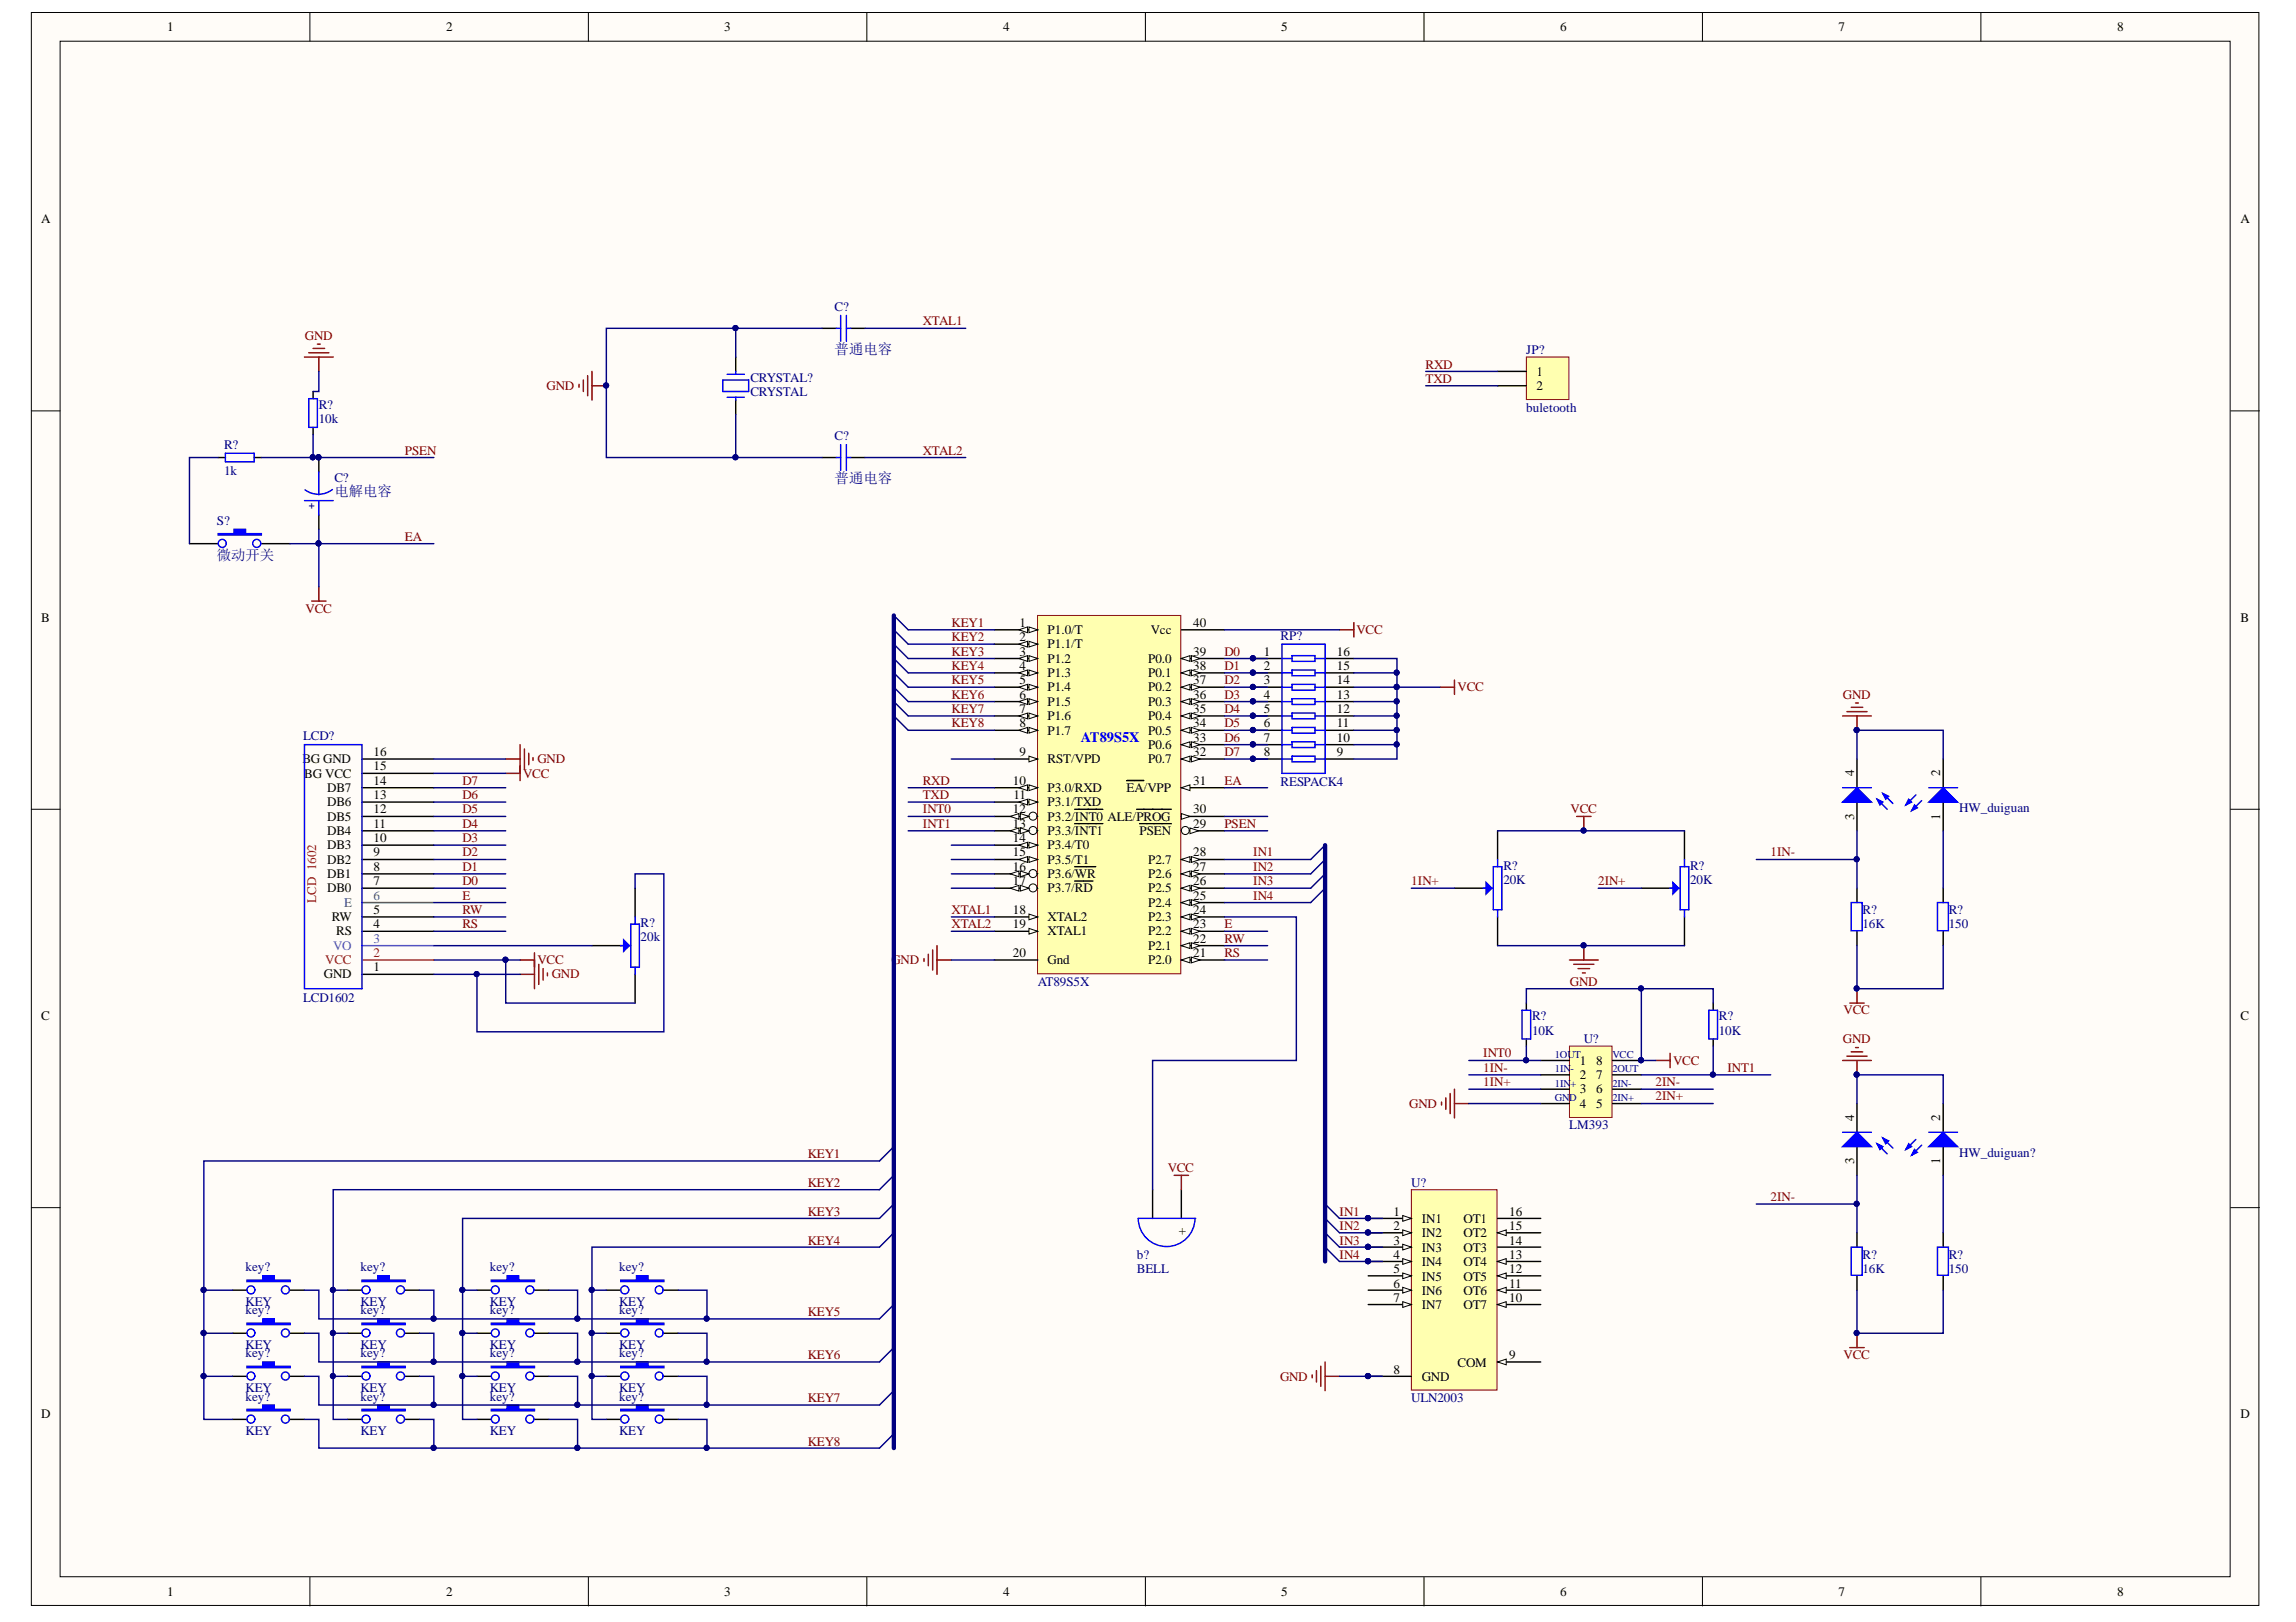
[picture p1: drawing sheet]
<svg xmlns="http://www.w3.org/2000/svg" width="297mm" height="210mm" viewBox="0 0 297 210" stroke-linecap="round" stroke-linejoin="round" font-family="sans-serif">
<defs><g id="words">
<g font-size="1.9" fill="#000080">
<text x="108" y="45.8">普通电容</text>
<text x="43.3" y="64.2">电解电容</text>
<text x="108" y="62.6">普通电容</text>
<text x="28.1" y="72.4">微动开关</text>
</g>
<text font-size="1.9" fill="#00f" x="139.8" y="96">AT89S5X</text>
<g font-size="1.7">
<text x="21.6" y="4">1</text>
<text x="57.7" y="4">2</text>
<text x="93.7" y="4">3</text>
<text x="129.8" y="4">4</text>
<text x="165.8" y="4">5</text>
<text x="201.8" y="4">6</text>
<text x="237.8" y="4">7</text>
<text x="273.9" y="4">8</text>
<text x="5.3" y="28.9">A</text>
<text x="289.9" y="28.9">A</text>
<text x="198.8" y="48.6">1</text>
<text x="198.8" y="50.5">2</text>
<text x="5.3" y="80.4">B</text>
<text x="131.9" y="81.1">1</text>
<text x="131.9" y="83">2</text>
<text x="135.5" y="82.1">P1.0/T</text>
<text x="135.5" y="83.9">P1.1/T</text>
<text x="148.9" y="82.1">Vcc</text>
<text x="154.4" y="81.1">40</text>
<text x="289.9" y="80.4">B</text>
<text x="131.9" y="84.8">3</text>
<text x="131.9" y="86.7">4</text>
<text x="131.9" y="88.6">5</text>
<text x="135.5" y="85.8">P1.2</text>
<text x="135.5" y="87.6">P1.3</text>
<text x="135.5" y="89.5">P1.4</text>
<text x="148.5" y="85.8">P0.0</text>
<text x="148.5" y="87.6">P0.1</text>
<text x="148.5" y="89.5">P0.2</text>
<text x="154.4" y="84.8">39</text>
<text x="154.4" y="86.7">38</text>
<text x="154.4" y="88.6">37</text>
<text x="163.5" y="84.8">1</text>
<text x="163.5" y="86.7">2</text>
<text x="163.5" y="88.6">3</text>
<text x="172.9" y="84.8">16</text>
<text x="172.9" y="86.7">15</text>
<text x="172.9" y="88.6">14</text>
<text x="131.9" y="90.4">6</text>
<text x="131.9" y="92.3">7</text>
<text x="131.9" y="94.1">8</text>
<text x="135.5" y="91.3">P1.5</text>
<text x="135.5" y="93.2">P1.6</text>
<text x="135.5" y="95.1">P1.7</text>
<text x="148.5" y="91.3">P0.3</text>
<text x="148.5" y="93.2">P0.4</text>
<text x="148.5" y="95.1">P0.5</text>
<text x="154.4" y="90.4">36</text>
<text x="154.4" y="92.3">35</text>
<text x="154.4" y="94.1">34</text>
<text x="154.4" y="96">33</text>
<text x="163.5" y="90.4">4</text>
<text x="163.5" y="92.3">5</text>
<text x="163.5" y="94.1">6</text>
<text x="163.5" y="96">7</text>
<text x="172.9" y="90.4">13</text>
<text x="172.9" y="92.3">12</text>
<text x="172.9" y="94.1">11</text>
<text x="172.9" y="96">10</text>
<text x="39.1" y="98.8">BG GND</text>
<text x="39.4" y="100.6">BG VCC</text>
<text x="48.3" y="101.6">14</text>
<text x="48.3" y="99.7">15</text>
<text x="48.3" y="97.8">16</text>
<text x="131" y="101.6">10</text>
<text x="131.9" y="97.8">9</text>
<text x="135.5" y="98.8">RST/VPD</text>
<text x="148.5" y="96.9">P0.6</text>
<text x="148.5" y="98.8">P0.7</text>
<text x="154.4" y="101.6">31</text>
<text x="154.4" y="97.8">32</text>
<text x="163.5" y="97.8">8</text>
<text x="172.9" y="97.8">9</text>
<text x="239.9" y="100.5" transform="rotate(-90 239.9 100.5)">4</text>
<text x="251" y="100.5" transform="rotate(-90 251 100.5)">2</text>
<text x="42.3" y="106.2">DB5</text>
<text x="42.3" y="104.3">DB6</text>
<text x="42.3" y="102.5">DB7</text>
<text x="48.3" y="107.1">11</text>
<text x="48.3" y="105.3">12</text>
<text x="48.3" y="103.4">13</text>
<text x="131" y="105.3">12</text>
<text x="131" y="107.1">13</text>
<text x="131.1" y="103.4">11</text>
<text x="135.5" y="106.2">P3.2/INT0 ALE/PROG</text>
<text x="135.5" y="104.3">P3.1/TXD</text>
<text x="135.5" y="102.5">P3.0/RXD</text>
<text x="145.7" y="102.5">EA/VPP</text>
<text x="154.4" y="107.1">29</text>
<text x="154.4" y="105.3">30</text>
<text x="239.9" y="106.1" transform="rotate(-90 239.9 106.1)">3</text>
<text x="251" y="106.1" transform="rotate(-90 251 106.1)">1</text>
<text x="42.3" y="113.6">DB1</text>
<text x="42.3" y="111.8">DB2</text>
<text x="42.3" y="109.9">DB3</text>
<text x="42.3" y="108.1">DB4</text>
<text x="48.3" y="112.7">8</text>
<text x="48.3" y="110.8">9</text>
<text x="48.3" y="109">10</text>
<text x="131" y="112.7">16</text>
<text x="131" y="109">14</text>
<text x="131" y="110.8">15</text>
<text x="135.5" y="113.6">P3.6/WR</text>
<text x="135.5" y="108.1">P3.3/INT1</text>
<text x="135.5" y="109.9">P3.4/T0</text>
<text x="135.5" y="111.8">P3.5/T1</text>
<text x="147.4" y="108.1">PSEN</text>
<text x="148.5" y="113.6">P2.6</text>
<text x="148.5" y="111.8">P2.7</text>
<text x="154.4" y="112.7">27</text>
<text x="154.4" y="110.8">28</text>
<text x="42.3" y="115.5">DB0</text>
<text x="42.9" y="119.2">RW</text>
<text x="48.3" y="118.3">5</text>
<text x="48.3" y="114.6">7</text>
<text x="131" y="118.3">18</text>
<text x="131" y="114.6">17</text>
<text x="135.5" y="119.2">XTAL2</text>
<text x="135.5" y="115.5">P3.7/RD</text>
<text x="148.5" y="119.2">P2.3</text>
<text x="148.5" y="117.3">P2.4</text>
<text x="148.5" y="115.5">P2.5</text>
<text x="154.4" y="118.3">24</text>
<text x="154.4" y="116.4">25</text>
<text x="154.4" y="114.6">26</text>
<text x="43.5" y="121.1">RS</text>
<text x="48.3" y="125.7">1</text>
<text x="48.3" y="120.1">4</text>
<text x="131" y="120.1">19</text>
<text x="131" y="123.8">20</text>
<text x="135.5" y="121.1">XTAL1</text>
<text x="135.5" y="124.8">Gnd</text>
<text x="148.5" y="124.8">P2.0</text>
<text x="148.5" y="122.9">P2.1</text>
<text x="148.5" y="121.1">P2.2</text>
<text x="154.4" y="123.8">21</text>
<text x="154.4" y="122">22</text>
<text x="154.4" y="120.1">23</text>
<text x="41.9" y="126.6">GND</text>
<text x="5.3" y="132">C</text>
<text x="204.4" y="137.8">1</text>
<text x="206.5" y="137.8">8</text>
<text x="289.9" y="132">C</text>
<text x="204.4" y="139.6">2</text>
<text x="204.4" y="141.5">3</text>
<text x="204.4" y="143.3">4</text>
<text x="206.5" y="143.3">5</text>
<text x="206.5" y="141.5">6</text>
<text x="206.5" y="139.6">7</text>
<text x="239.9" y="145" transform="rotate(-90 239.9 145)">4</text>
<text x="251" y="145" transform="rotate(-90 251 145)">2</text>
<text x="239.9" y="150.7" transform="rotate(-90 239.9 150.7)">3</text>
<text x="251" y="150.7" transform="rotate(-90 251 150.7)">1</text>
<text x="153.4" y="159.9" transform="rotate(-90 153.4 159.9)">+</text>
<text x="180.3" y="157.4">1</text>
<text x="180.3" y="161.1">3</text>
<text x="180.3" y="159.2">2</text>
<text x="183.9" y="158.3">IN1</text>
<text x="183.9" y="162">IN3</text>
<text x="183.9" y="160.1">IN2</text>
<text x="189.3" y="160.1">OT2</text>
<text x="189.3" y="162">OT3</text>
<text x="189.3" y="158.3">OT1</text>
<text x="195.3" y="159.2">15</text>
<text x="195.3" y="161.1">14</text>
<text x="195.3" y="157.4">16</text>
<text x="180.3" y="164.8">5</text>
<text x="180.3" y="166.6">6</text>
<text x="180.3" y="162.9">4</text>
<text x="183.9" y="165.7">IN5</text>
<text x="183.9" y="167.6">IN6</text>
<text x="183.9" y="163.9">IN4</text>
<text x="189.3" y="165.7">OT5</text>
<text x="189.3" y="167.6">OT6</text>
<text x="189.3" y="163.9">OT4</text>
<text x="195.3" y="164.8">12</text>
<text x="195.3" y="166.6">11</text>
<text x="195.3" y="162.9">13</text>
<text x="180.3" y="168.5">7</text>
<text x="183.9" y="169.4">IN7</text>
<text x="189.3" y="169.4">OT7</text>
<text x="195.3" y="168.5">10</text>
<text x="180.3" y="177.8">8</text>
<text x="183.9" y="178.7">GND</text>
<text x="188.6" y="176.9">COM</text>
<text x="195.3" y="175.9">9</text>
<text x="5.3" y="183.5">D</text>
<text x="289.9" y="183.5">D</text>
<text x="21.6" y="206.6">1</text>
<text x="57.7" y="206.6">2</text>
<text x="93.7" y="206.6">3</text>
<text x="129.8" y="206.6">4</text>
<text x="165.8" y="206.6">5</text>
<text x="201.8" y="206.6">6</text>
<text x="237.8" y="206.6">7</text>
<text x="273.9" y="206.6">8</text>
</g>
<g font-size="1.7" fill="#000080">
<text x="108" y="40.3">C?</text>
<text x="197.4" y="45.8">JP?</text>
<text x="41.2" y="52.9">R?</text>
<text x="97.1" y="49.4">CRYSTAL?</text>
<text x="97.1" y="51.2">CRYSTAL</text>
<text x="197.4" y="53.3">buletooth</text>
<text x="29" y="58.1">R?</text>
<text x="41.2" y="54.8">10k</text>
<text x="108" y="57">C?</text>
<text x="29" y="61.5">1k</text>
<text x="43.3" y="62.4">C?</text>
<text x="28.1" y="68">S?</text>
<text x="165.7" y="82.8">RP?</text>
<text x="39.2" y="95.8">LCD?</text>
<text x="165.7" y="101.7">RESPACK4</text>
<text x="253.5" y="105.1">HW_duiguan</text>
<text x="194.5" y="112.5">R?</text>
<text x="218.7" y="112.5">R?</text>
<text x="82.9" y="120">R?</text>
<text x="194.5" y="114.4">20K</text>
<text x="218.7" y="114.4">20K</text>
<text x="241" y="118.3">R?</text>
<text x="252.1" y="118.3">R?</text>
<text x="82.9" y="121.8">20k</text>
<text x="241" y="120.1">16K</text>
<text x="252.1" y="120.1">150</text>
<text x="39.2" y="129.7">LCD1602</text>
<text x="134.3" y="127.6">AT89S5X</text>
<text x="198.2" y="132">R?</text>
<text x="198.2" y="133.9">10K</text>
<text x="204.9" y="135">U?</text>
<text x="222.4" y="132">R?</text>
<text x="222.4" y="133.9">10K</text>
<text x="203" y="146.1">LM393</text>
<text x="253.5" y="149.7">HW_duiguan?</text>
<text x="182.6" y="153.6">U?</text>
<text x="31.8" y="164.5">key?</text>
<text x="46.6" y="164.5">key?</text>
<text x="63.4" y="164.5">key?</text>
<text x="80.1" y="164.5">key?</text>
<text x="147.1" y="162.9">b?</text>
<text x="147.1" y="164.8">BELL</text>
<text x="241" y="164.8">16K</text>
<text x="241" y="162.9">R?</text>
<text x="252.1" y="164.8">150</text>
<text x="252.1" y="162.9">R?</text>
<text x="31.8" y="169">KEY</text>
<text x="31.8" y="170.1">key?</text>
<text x="46.6" y="169">KEY</text>
<text x="46.6" y="170.1">key?</text>
<text x="63.4" y="169">KEY</text>
<text x="63.4" y="170.1">key?</text>
<text x="80.1" y="169">KEY</text>
<text x="80.1" y="170.1">key?</text>
<text x="31.8" y="174.6">KEY</text>
<text x="31.8" y="175.7">key?</text>
<text x="46.6" y="174.6">KEY</text>
<text x="46.6" y="175.7">key?</text>
<text x="63.4" y="174.6">KEY</text>
<text x="63.4" y="175.7">key?</text>
<text x="80.1" y="174.6">KEY</text>
<text x="80.1" y="175.7">key?</text>
<text x="31.8" y="180.1">KEY</text>
<text x="31.8" y="181.2">key?</text>
<text x="31.8" y="185.7">KEY</text>
<text x="46.6" y="180.1">KEY</text>
<text x="46.6" y="181.2">key?</text>
<text x="46.6" y="185.7">KEY</text>
<text x="63.4" y="180.1">KEY</text>
<text x="63.4" y="181.2">key?</text>
<text x="63.4" y="185.7">KEY</text>
<text x="80.1" y="180.1">KEY</text>
<text x="80.1" y="181.2">key?</text>
<text x="80.1" y="185.7">KEY</text>
<text x="182.6" y="181.5">ULN2003</text>
</g>
<g font-size="1.7" fill="#800000">
<text x="39.5" y="44">GND</text>
<text x="119.4" y="42.1">XTAL1</text>
<text x="184.4" y="47.7">RXD</text>
<text x="70.7" y="50.5">GND</text>
<text x="184.4" y="49.6">TXD</text>
<text x="52.4" y="58.8">PSEN</text>
<text x="119.4" y="58.8">XTAL2</text>
<text x="52.4" y="70">EA</text>
<text x="39.5" y="79.3">VCC</text>
<text x="123.1" y="81.1">KEY1</text>
<text x="123.1" y="83">KEY2</text>
<text x="175.5" y="82.1">VCC</text>
<text x="123.1" y="84.8">KEY3</text>
<text x="123.1" y="86.7">KEY4</text>
<text x="123.1" y="88.6">KEY5</text>
<text x="158.4" y="84.8">D0</text>
<text x="158.4" y="86.7">D1</text>
<text x="158.4" y="88.6">D2</text>
<text x="188.6" y="89.5">VCC</text>
<text x="123.1" y="90.4">KEY6</text>
<text x="123.1" y="92.3">KEY7</text>
<text x="123.1" y="94.1">KEY8</text>
<text x="158.4" y="90.4">D3</text>
<text x="158.4" y="92.3">D4</text>
<text x="158.4" y="94.1">D5</text>
<text x="158.4" y="96">D6</text>
<text x="238.4" y="90.4">GND</text>
<text x="59.8" y="101.6">D7</text>
<text x="67.7" y="100.6">VCC</text>
<text x="69.5" y="98.8">GND</text>
<text x="119.4" y="101.6">RXD</text>
<text x="158.4" y="101.6">EA</text>
<text x="158.4" y="97.8">D7</text>
<text x="59.8" y="103.4">D6</text>
<text x="59.8" y="105.3">D5</text>
<text x="59.8" y="107.1">D4</text>
<text x="119.4" y="103.4">TXD</text>
<text x="119.4" y="105.3">INT0</text>
<text x="119.4" y="107.1">INT1</text>
<text x="158.4" y="107.1">PSEN</text>
<text x="203.2" y="105.3">VCC</text>
<text x="59.8" y="109">D3</text>
<text x="59.8" y="110.8">D2</text>
<text x="59.8" y="112.7">D1</text>
<text x="162.1" y="110.8">IN1</text>
<text x="162.1" y="112.7">IN2</text>
<text x="229" y="110.8">1IN-</text>
<text x="59.8" y="116.4">E</text>
<text x="59.8" y="118.3">RW</text>
<text x="59.8" y="114.6">D0</text>
<text x="123.1" y="118.3">XTAL1</text>
<text x="162.1" y="114.6">IN3</text>
<text x="162.1" y="116.4">IN4</text>
<text x="182.6" y="114.6">1IN+</text>
<text x="206.7" y="114.6">2IN+</text>
<text x="59.8" y="120.1">RS</text>
<text x="69.5" y="124.8">VCC</text>
<text x="115.3" y="124.8">GND</text>
<text x="123.1" y="120.1">XTAL2</text>
<text x="158.4" y="123.8">RS</text>
<text x="158.4" y="122">RW</text>
<text x="158.4" y="120.1">E</text>
<text x="71.4" y="126.6">GND</text>
<text x="203.1" y="127.6">GND</text>
<text x="238.5" y="131.3">VCC</text>
<text x="191.9" y="136.8">INT0</text>
<text x="216.5" y="137.8">VCC</text>
<text x="238.4" y="135">GND</text>
<text x="182.3" y="143.3">GND</text>
<text x="191.9" y="138.7">1IN-</text>
<text x="191.9" y="140.6">1IN+</text>
<text x="214.2" y="140.6">2IN-</text>
<text x="214.2" y="142.4">2IN+</text>
<text x="223.5" y="138.7">INT1</text>
<text x="104.5" y="149.8">KEY1</text>
<text x="104.5" y="153.6">KEY2</text>
<text x="151.1" y="151.7">VCC</text>
<text x="229" y="155.4">2IN-</text>
<text x="104.5" y="157.4">KEY3</text>
<text x="104.5" y="161.1">KEY4</text>
<text x="173.3" y="157.4">IN1</text>
<text x="173.3" y="159.2">IN2</text>
<text x="173.3" y="161.1">IN3</text>
<text x="173.3" y="162.9">IN4</text>
<text x="104.5" y="170.4">KEY5</text>
<text x="104.5" y="175.9">KEY6</text>
<text x="165.6" y="178.7">GND</text>
<text x="238.5" y="175.9">VCC</text>
<text x="104.5" y="181.5">KEY7</text>
<text x="104.5" y="187.1">KEY8</text>
</g>
<g font-size="1.7" fill="#f00">
<text x="40.9" y="116.8" transform="rotate(-90 40.9 116.8)">LCD 1602</text>
<text x="42.1" y="124.8">VCC</text>
<text x="48.3" y="123.8">2</text>
</g>
<g font-size="1.7" fill="#00a36e">
<text x="44.5" y="117.3">E</text>
<text x="48.3" y="116.4">6</text>
</g>
<g font-size="1.7" fill="#009cca">
<text x="43.1" y="122.9">VO</text>
<text x="48.3" y="122">3</text>
</g>
<g font-size="1.4" fill="#000080">
<text x="40.7" y="65.1" transform="rotate(-180 40.7 65.1)">+</text>
<text x="201.2" y="136.9">1OUT</text>
<text x="208.6" y="136.9">VCC</text>
<text x="201.2" y="138.8">1IN</text>
<text x="201.2" y="140.6">1IN</text>
<text x="201.2" y="142.5">GND</text>
<text x="203.2" y="138.8">-</text>
<text x="203.2" y="140.6">+</text>
<text x="208.6" y="138.8">2OUT</text>
<text x="208.6" y="140.6">2IN-</text>
<text x="208.6" y="142.5">2IN+</text>
</g>
</g></defs>
<g fill="#fffcf8" stroke="#000" stroke-width=".13">
<path d="M4.1 1.6h288.1v206.2h-288.1z"/>
<path d="M7.8 5.3h280.7v198.7h-280.7z"/>
</g>
<g fill="none" stroke="#000" stroke-width=".13">
<path d="M40.1 1.6v3.7M76.1 1.6v3.7M112.1 1.6v3.7M148.2 1.6v3.7M184.2 1.6v3.7M220.2 1.6v3.7M256.3 1.6v3.7M4.1 53.2h3.7M288.6 53.2h3.7M4.1 104.7h3.7M288.6 104.7h3.7M4.1 156.3h3.7"/>
<path d="M288.6 156.3h3.7M40.1 204.1v3.7M76.1 204.1v3.7M112.1 204.1v3.7M148.2 204.1v3.7M184.2 204.1v3.7M220.2 204.1v3.7M256.3 204.1v3.7"/>
</g>
<path d="M134.2 79.6h18.6v46.4h-18.6z" fill="#ffffb0" stroke="#800000" stroke-width=".13"/>
<path d="M152.8 101.9h5.6" fill="none" stroke="#000" stroke-width=".19"/>
<path d="M152.8 101.9l1.1-.3v.7z" fill="#fffcf8"/>
<path d="M152.8 101.9l1.1-.3v.7z" fill="none" stroke="#000" stroke-width=".13"/>
<path d="M145.7 101h2.3M128.7 120.5h5.5" fill="none" stroke="#000" stroke-width=".19"/>
<path d="M133.1 120.1l1.1 .4-1.1 .4z" fill="#fffcf8"/>
<path d="M133.1 120.1l1.1 .4-1.1 .4z" fill="none" stroke="#000" stroke-width=".13"/>
<path d="M128.7 118.7h5.5" fill="none" stroke="#000" stroke-width=".19"/>
<path d="M133.1 118.3l1.1 .4-1.1 .3z" fill="#fffcf8"/>
<path d="M133.1 118.3l1.1 .4-1.1 .3z" fill="none" stroke="#000" stroke-width=".13"/>
<path d="M128.7 98.2h5.5" fill="none" stroke="#000" stroke-width=".19"/>
<path d="M133.1 97.9l1.1 .3-1.1 .4z" fill="#fffcf8"/>
<path d="M133.1 97.9l1.1 .3-1.1 .4z" fill="none" stroke="#000" stroke-width=".13"/>
<path d="M128.7 114.9h5.5" fill="none" stroke="#000" stroke-width=".19"/>
<circle cx="133.6" cy="114.9" r=".52" fill="#fffcf8" stroke="#000" stroke-width=".13"/>
<path d="M132 114.6l1.1 .3-1.1 .4z" fill="#fffcf8"/>
<path d="M132 114.6l1.1 .3-1.1 .4z" fill="none" stroke="#000" stroke-width=".13"/>
<path d="M130.7 114.9l1.1-.3v.7z" fill="#fffcf8"/>
<path d="M130.7 114.9l1.1-.3v.7z" fill="none" stroke="#000" stroke-width=".13"/>
<path d="M128.7 113.1h5.5M139 114h2.4" fill="none" stroke="#000" stroke-width=".19"/>
<circle cx="133.6" cy="113" r=".52" fill="#fffcf8" stroke="#000" stroke-width=".13"/>
<path d="M132 112.7l1.1 .4-1.1 .4z" fill="#fffcf8"/>
<path d="M132 112.7l1.1 .4-1.1 .4z" fill="none" stroke="#000" stroke-width=".13"/>
<path d="M130.7 113.1l1.1-.4v.8z" fill="#fffcf8"/>
<path d="M130.7 113.1l1.1-.4v.8z" fill="none" stroke="#000" stroke-width=".13"/>
<path d="M128.7 105.7h5.5M139 112.2h2.7" fill="none" stroke="#000" stroke-width=".19"/>
<circle cx="133.6" cy="105.6" r=".52" fill="#fffcf8" stroke="#000" stroke-width=".13"/>
<path d="M132 105.3l1.1 .4-1.1 .3z" fill="#fffcf8"/>
<path d="M132 105.3l1.1 .4-1.1 .3z" fill="none" stroke="#000" stroke-width=".13"/>
<path d="M130.7 105.7l1.1-.4v.7z" fill="#fffcf8"/>
<path d="M130.7 105.7l1.1-.4v.7z" fill="none" stroke="#000" stroke-width=".13"/>
<path d="M128.7 107.5h5.5M139 104.7h3.7" fill="none" stroke="#000" stroke-width=".19"/>
<circle cx="133.6" cy="107.5" r=".52" fill="#fffcf8" stroke="#000" stroke-width=".13"/>
<path d="M132 107.1l1.1 .4-1.1 .4z" fill="#fffcf8"/>
<path d="M132 107.1l1.1 .4-1.1 .4z" fill="none" stroke="#000" stroke-width=".13"/>
<path d="M130.7 107.5l1.1-.4v.8z" fill="#fffcf8"/>
<path d="M130.7 107.5l1.1-.4v.8z" fill="none" stroke="#000" stroke-width=".13"/>
<path d="M128.7 109.4h5.5M139 106.6h3.7" fill="none" stroke="#000" stroke-width=".19"/>
<path d="M133.1 109l1.1 .4-1.1 .3z" fill="#fffcf8"/>
<path d="M133.1 109l1.1 .4-1.1 .3z" fill="none" stroke="#000" stroke-width=".13"/>
<path d="M131.8 109.4l1.1-.4v.7z" fill="#fffcf8"/>
<path d="M131.8 109.4l1.1-.4v.7z" fill="none" stroke="#000" stroke-width=".13"/>
<path d="M128.7 111.2h5.5" fill="none" stroke="#000" stroke-width=".19"/>
<path d="M133.1 110.9l1.1 .3-1.1 .4z" fill="#fffcf8"/>
<path d="M133.1 110.9l1.1 .3-1.1 .4z" fill="none" stroke="#000" stroke-width=".13"/>
<path d="M131.8 111.2l1.1-.3v.7z" fill="#fffcf8"/>
<path d="M131.8 111.2l1.1-.3v.7z" fill="none" stroke="#000" stroke-width=".13"/>
<path d="M128.7 81.5h5.5" fill="none" stroke="#000" stroke-width=".19"/>
<path d="M133.1 81.1l1.1 .4-1.1 .4z" fill="#fffcf8"/>
<path d="M133.1 81.1l1.1 .4-1.1 .4z" fill="none" stroke="#000" stroke-width=".13"/>
<path d="M131.8 81.5l1.1-.4v.8z" fill="#fffcf8"/>
<path d="M131.8 81.5l1.1-.4v.8z" fill="none" stroke="#000" stroke-width=".13"/>
<path d="M128.7 83.4h5.5" fill="none" stroke="#000" stroke-width=".19"/>
<path d="M133.1 83l1.1 .4-1.1 .3z" fill="#fffcf8"/>
<path d="M133.1 83l1.1 .4-1.1 .3z" fill="none" stroke="#000" stroke-width=".13"/>
<path d="M131.8 83.4l1.1-.4v.7z" fill="#fffcf8"/>
<path d="M131.8 83.4l1.1-.4v.7z" fill="none" stroke="#000" stroke-width=".13"/>
<path d="M128.7 85.2h5.5" fill="none" stroke="#000" stroke-width=".19"/>
<path d="M133.1 84.8l1.1 .4-1.1 .4z" fill="#fffcf8"/>
<path d="M133.1 84.8l1.1 .4-1.1 .4z" fill="none" stroke="#000" stroke-width=".13"/>
<path d="M131.8 85.2l1.1-.4v.8z" fill="#fffcf8"/>
<path d="M131.8 85.2l1.1-.4v.8z" fill="none" stroke="#000" stroke-width=".13"/>
<path d="M128.7 87.1h5.5" fill="none" stroke="#000" stroke-width=".19"/>
<path d="M133.1 86.7l1.1 .4-1.1 .3z" fill="#fffcf8"/>
<path d="M133.1 86.7l1.1 .4-1.1 .3z" fill="none" stroke="#000" stroke-width=".13"/>
<path d="M131.8 87.1l1.1-.4v.7z" fill="#fffcf8"/>
<path d="M131.8 87.1l1.1-.4v.7z" fill="none" stroke="#000" stroke-width=".13"/>
<path d="M128.7 88.9h5.5" fill="none" stroke="#000" stroke-width=".19"/>
<path d="M133.1 88.6l1.1 .3-1.1 .4z" fill="#fffcf8"/>
<path d="M133.1 88.6l1.1 .3-1.1 .4z" fill="none" stroke="#000" stroke-width=".13"/>
<path d="M131.8 88.9l1.1-.3v.7z" fill="#fffcf8"/>
<path d="M131.8 88.9l1.1-.3v.7z" fill="none" stroke="#000" stroke-width=".13"/>
<path d="M128.7 90.8h5.5" fill="none" stroke="#000" stroke-width=".19"/>
<path d="M133.1 90.4l1.1 .4-1.1 .4z" fill="#fffcf8"/>
<path d="M133.1 90.4l1.1 .4-1.1 .4z" fill="none" stroke="#000" stroke-width=".13"/>
<path d="M131.8 90.8l1.1-.4v.8z" fill="#fffcf8"/>
<path d="M131.8 90.8l1.1-.4v.8z" fill="none" stroke="#000" stroke-width=".13"/>
<path d="M128.7 92.7h5.5" fill="none" stroke="#000" stroke-width=".19"/>
<path d="M133.1 92.3l1.1 .4-1.1 .3z" fill="#fffcf8"/>
<path d="M133.1 92.3l1.1 .4-1.1 .3z" fill="none" stroke="#000" stroke-width=".13"/>
<path d="M131.8 92.7l1.1-.4v.7z" fill="#fffcf8"/>
<path d="M131.8 92.7l1.1-.4v.7z" fill="none" stroke="#000" stroke-width=".13"/>
<path d="M128.7 94.5h5.5" fill="none" stroke="#000" stroke-width=".19"/>
<path d="M133.1 94.1l1.1 .4-1.1 .4z" fill="#fffcf8"/>
<path d="M133.1 94.1l1.1 .4-1.1 .4z" fill="none" stroke="#000" stroke-width=".13"/>
<path d="M131.8 94.5l1.1-.4v.8z" fill="#fffcf8"/>
<path d="M131.8 94.5l1.1-.4v.8z" fill="none" stroke="#000" stroke-width=".13"/>
<path d="M152.8 85.2h5.6" fill="none" stroke="#000" stroke-width=".19"/>
<path d="M152.8 85.2l1.1-.4v.8z" fill="#fffcf8"/>
<path d="M152.8 85.2l1.1-.4v.8z" fill="none" stroke="#000" stroke-width=".13"/>
<path d="M154.1 84.8l1.2 .4-1.2 .4z" fill="#fffcf8"/>
<path d="M154.1 84.8l1.2 .4-1.2 .4z" fill="none" stroke="#000" stroke-width=".13"/>
<path d="M152.8 87.1h5.6" fill="none" stroke="#000" stroke-width=".19"/>
<path d="M152.8 87.1l1.1-.4v.7z" fill="#fffcf8"/>
<path d="M152.8 87.1l1.1-.4v.7z" fill="none" stroke="#000" stroke-width=".13"/>
<path d="M154.1 86.7l1.2 .4-1.2 .3z" fill="#fffcf8"/>
<path d="M154.1 86.7l1.2 .4-1.2 .3z" fill="none" stroke="#000" stroke-width=".13"/>
<path d="M152.8 88.9h5.6" fill="none" stroke="#000" stroke-width=".19"/>
<path d="M152.8 88.9l1.1-.3v.7z" fill="#fffcf8"/>
<path d="M152.8 88.9l1.1-.3v.7z" fill="none" stroke="#000" stroke-width=".13"/>
<path d="M154.1 88.6l1.2 .3-1.2 .4z" fill="#fffcf8"/>
<path d="M154.1 88.6l1.2 .3-1.2 .4z" fill="none" stroke="#000" stroke-width=".13"/>
<path d="M152.8 90.8h5.6" fill="none" stroke="#000" stroke-width=".19"/>
<path d="M152.8 90.8l1.1-.4v.8z" fill="#fffcf8"/>
<path d="M152.8 90.8l1.1-.4v.8z" fill="none" stroke="#000" stroke-width=".13"/>
<path d="M154.1 90.4l1.2 .4-1.2 .4z" fill="#fffcf8"/>
<path d="M154.1 90.4l1.2 .4-1.2 .4z" fill="none" stroke="#000" stroke-width=".13"/>
<path d="M152.8 92.7h5.6" fill="none" stroke="#000" stroke-width=".19"/>
<path d="M152.8 92.7l1.1-.4v.7z" fill="#fffcf8"/>
<path d="M152.8 92.7l1.1-.4v.7z" fill="none" stroke="#000" stroke-width=".13"/>
<path d="M154.1 92.3l1.2 .4-1.2 .3z" fill="#fffcf8"/>
<path d="M154.1 92.3l1.2 .4-1.2 .3z" fill="none" stroke="#000" stroke-width=".13"/>
<path d="M152.8 94.5h5.6" fill="none" stroke="#000" stroke-width=".19"/>
<path d="M152.8 94.5l1.1-.4v.8z" fill="#fffcf8"/>
<path d="M152.8 94.5l1.1-.4v.8z" fill="none" stroke="#000" stroke-width=".13"/>
<path d="M154.1 94.1l1.2 .4-1.2 .4z" fill="#fffcf8"/>
<path d="M154.1 94.1l1.2 .4-1.2 .4z" fill="none" stroke="#000" stroke-width=".13"/>
<path d="M152.8 96.4h5.6" fill="none" stroke="#000" stroke-width=".19"/>
<path d="M152.8 96.4l1.1-.4v.7z" fill="#fffcf8"/>
<path d="M152.8 96.4l1.1-.4v.7z" fill="none" stroke="#000" stroke-width=".13"/>
<path d="M154.1 96l1.2 .4-1.2 .3z" fill="#fffcf8"/>
<path d="M154.1 96l1.2 .4-1.2 .3z" fill="none" stroke="#000" stroke-width=".13"/>
<path d="M152.8 98.2h5.6" fill="none" stroke="#000" stroke-width=".19"/>
<path d="M152.8 98.2l1.1-.3v.7z" fill="#fffcf8"/>
<path d="M152.8 98.2l1.1-.3v.7z" fill="none" stroke="#000" stroke-width=".13"/>
<path d="M154.1 97.9l1.2 .3-1.2 .4z" fill="#fffcf8"/>
<path d="M154.1 97.9l1.2 .3-1.2 .4z" fill="none" stroke="#000" stroke-width=".13"/>
<path d="M152.8 124.2h5.6" fill="none" stroke="#000" stroke-width=".19"/>
<path d="M152.8 124.2l1.1-.3v.7z" fill="#fffcf8"/>
<path d="M152.8 124.2l1.1-.3v.7z" fill="none" stroke="#000" stroke-width=".13"/>
<path d="M154.1 123.9l1.2 .3-1.2 .4z" fill="#fffcf8"/>
<path d="M154.1 123.9l1.2 .3-1.2 .4z" fill="none" stroke="#000" stroke-width=".13"/>
<path d="M152.8 122.4h5.6" fill="none" stroke="#000" stroke-width=".19"/>
<path d="M152.8 122.4l1.1-.4v.7z" fill="#fffcf8"/>
<path d="M152.8 122.4l1.1-.4v.7z" fill="none" stroke="#000" stroke-width=".13"/>
<path d="M154.1 122l1.2 .4-1.2 .3z" fill="#fffcf8"/>
<path d="M154.1 122l1.2 .4-1.2 .3z" fill="none" stroke="#000" stroke-width=".13"/>
<path d="M152.8 120.5h5.6" fill="none" stroke="#000" stroke-width=".19"/>
<path d="M152.8 120.5l1.1-.4v.8z" fill="#fffcf8"/>
<path d="M152.8 120.5l1.1-.4v.8z" fill="none" stroke="#000" stroke-width=".13"/>
<path d="M154.1 120.1l1.2 .4-1.2 .4z" fill="#fffcf8"/>
<path d="M154.1 120.1l1.2 .4-1.2 .4z" fill="none" stroke="#000" stroke-width=".13"/>
<path d="M152.8 118.7h5.6" fill="none" stroke="#000" stroke-width=".19"/>
<path d="M152.8 118.7l1.1-.4v.7z" fill="#fffcf8"/>
<path d="M152.8 118.7l1.1-.4v.7z" fill="none" stroke="#000" stroke-width=".13"/>
<path d="M154.1 118.3l1.2 .4-1.2 .3z" fill="#fffcf8"/>
<path d="M154.1 118.3l1.2 .4-1.2 .3z" fill="none" stroke="#000" stroke-width=".13"/>
<path d="M152.8 116.8h5.6" fill="none" stroke="#000" stroke-width=".19"/>
<path d="M152.8 116.8l1.1-.4v.8z" fill="#fffcf8"/>
<path d="M152.8 116.8l1.1-.4v.8z" fill="none" stroke="#000" stroke-width=".13"/>
<path d="M154.1 116.4l1.2 .4-1.2 .4z" fill="#fffcf8"/>
<path d="M154.1 116.4l1.2 .4-1.2 .4z" fill="none" stroke="#000" stroke-width=".13"/>
<path d="M152.8 114.9h5.6" fill="none" stroke="#000" stroke-width=".19"/>
<path d="M152.8 114.9l1.1-.3v.7z" fill="#fffcf8"/>
<path d="M152.8 114.9l1.1-.3v.7z" fill="none" stroke="#000" stroke-width=".13"/>
<path d="M154.1 114.6l1.2 .3-1.2 .4z" fill="#fffcf8"/>
<path d="M154.1 114.6l1.2 .3-1.2 .4z" fill="none" stroke="#000" stroke-width=".13"/>
<path d="M152.8 113.1h5.6" fill="none" stroke="#000" stroke-width=".19"/>
<path d="M152.8 113.1l1.1-.4v.8z" fill="#fffcf8"/>
<path d="M152.8 113.1l1.1-.4v.8z" fill="none" stroke="#000" stroke-width=".13"/>
<path d="M154.1 112.7l1.2 .4-1.2 .4z" fill="#fffcf8"/>
<path d="M154.1 112.7l1.2 .4-1.2 .4z" fill="none" stroke="#000" stroke-width=".13"/>
<path d="M152.8 111.2h5.6" fill="none" stroke="#000" stroke-width=".19"/>
<path d="M152.8 111.2l1.1-.3v.7z" fill="#fffcf8"/>
<path d="M152.8 111.2l1.1-.3v.7z" fill="none" stroke="#000" stroke-width=".13"/>
<path d="M154.1 110.9l1.2 .3-1.2 .4z" fill="#fffcf8"/>
<path d="M154.1 110.9l1.2 .3-1.2 .4z" fill="none" stroke="#000" stroke-width=".13"/>
<path d="M152.8 107.5h5.6" fill="none" stroke="#000" stroke-width=".19"/>
<circle cx="153.3" cy="107.5" r=".52" fill="#fffcf8" stroke="#000" stroke-width=".13"/>
<path d="M153.9 107.1l1.2 .4-1.2 .4z" fill="#fffcf8"/>
<path d="M153.9 107.1l1.2 .4-1.2 .4z" fill="none" stroke="#000" stroke-width=".13"/>
<path d="M147.4 106.6h4.1M152.8 105.7h5.6" fill="none" stroke="#000" stroke-width=".19"/>
<path d="M152.8 105.3l1.1 .4-1.1 .3z" fill="#fffcf8"/>
<path d="M152.8 105.3l1.1 .4-1.1 .3z" fill="none" stroke="#000" stroke-width=".13"/>
<path d="M128.7 103.8h5.5M147 104.7h4.5" fill="none" stroke="#000" stroke-width=".19"/>
<path d="M133.1 103.4l1.1 .4-1.1 .4z" fill="#fffcf8"/>
<path d="M133.1 103.4l1.1 .4-1.1 .4z" fill="none" stroke="#000" stroke-width=".13"/>
<path d="M131.8 103.8l1.1-.4v.8z" fill="#fffcf8"/>
<path d="M131.8 103.8l1.1-.4v.8z" fill="none" stroke="#000" stroke-width=".13"/>
<path d="M128.7 101.9h5.5" fill="none" stroke="#000" stroke-width=".19"/>
<path d="M133.1 101.6l1.1 .3-1.1 .4z" fill="#fffcf8"/>
<path d="M133.1 101.6l1.1 .3-1.1 .4z" fill="none" stroke="#000" stroke-width=".13"/>
<path d="M131.8 101.9l1.1-.3v.7z" fill="#fffcf8"/>
<path d="M131.8 101.9l1.1-.3v.7z" fill="none" stroke="#000" stroke-width=".13"/>
<path d="M152.8 81.5h5.6M128.7 124.2h5.5M30.1 167h1.9M37.5 167h1.9" fill="none" stroke="#000" stroke-width=".19"/>
<path d="M32 165.7h2v-.6h1.5v.6h2v.1h-5.5z" fill-rule="evenodd" fill="#00f"/>
<g fill="none" stroke="#00f" stroke-width=".19">
<path d="M32 165.7h2v-.6h1.5v.6h2v.1h-5.5z"/>
<circle cx="32.5" cy="166.9" r=".52"/>
<circle cx="36.9" cy="166.9" r=".52"/>
</g>
<path d="M45 167h1.8M52.4 167h1.9" fill="none" stroke="#000" stroke-width=".19"/>
<path d="M46.8 165.7h2.1v-.6h1.5v.6h2v.1h-5.6z" fill-rule="evenodd" fill="#00f"/>
<g fill="none" stroke="#00f" stroke-width=".19">
<path d="M46.8 165.7h2.1v-.6h1.5v.6h2v.1h-5.6z"/>
<circle cx="47.4" cy="166.9" r=".52"/>
<circle cx="51.8" cy="166.9" r=".52"/>
</g>
<path d="M61.7 167h1.9M69.1 167h1.9" fill="none" stroke="#000" stroke-width=".19"/>
<path d="M63.6 165.7h2v-.6h1.5v.6h2v.1h-5.5z" fill-rule="evenodd" fill="#00f"/>
<g fill="none" stroke="#00f" stroke-width=".19">
<path d="M63.6 165.7h2v-.6h1.5v.6h2v.1h-5.5z"/>
<circle cx="64.1" cy="166.9" r=".52"/>
<circle cx="68.6" cy="166.9" r=".52"/>
</g>
<path d="M78.4 167h1.9M85.9 167h1.8" fill="none" stroke="#000" stroke-width=".19"/>
<path d="M80.3 165.7h2v-.6h1.5v.6h2.1v.1h-5.6z" fill-rule="evenodd" fill="#00f"/>
<g fill="none" stroke="#00f" stroke-width=".19">
<path d="M93.5 49.2h3.4v1.5h-3.4zM94.1 48.4h2.2M94.1 51.4h2.2M95.2 48.1v.3M95.2 51.4v.4M108.2 42.5h.6M108.2 59.2h.6M108.8 40.8v3.4M108.8 57.5v3.4M109.5 42.5h.6M109.5 40.8v3.4M109.5 57.5v3.4"/>
<path d="M109.5 59.2h.6M39.4 64.8h3.7M41.2 61.1v2.9M41.2 64.8v1.8M43 63.3a2.92 2.92 0 0 1-3.5 .1M80.3 165.7h2v-.6h1.5v.6h2.1v.1h-5.6z"/>
<circle cx="80.8" cy="166.9" r=".52"/>
<circle cx="85.3" cy="166.9" r=".52"/>
</g>
<path d="M41.2 59.2v1.9M95.2 46.2v1.9M95.2 51.8v1.8M106.3 42.5h1.9M106.3 59.2h1.9M110.1 42.5h1.8M110.1 59.2h1.8M24.5 70.4h3.7M33.8 70.4h3.7M41.2 66.6v1.9" fill="none" stroke="#000" stroke-width=".19"/>
<path d="M74.9 49.7v.4M75.5 49.2v1.5M76 48.6v2.6M76.6 48.1v3.7M76.6 49.9h1.8" fill="none" stroke="#800000" stroke-width=".19"/>
<g fill="#000080" stroke="#000080" stroke-width=".13">
<circle cx="78.4" cy="49.9" r=".33"/>
<circle cx="41.2" cy="59.2" r=".33"/>
</g>
<path d="M28.2 69.1h2.1v-.6h1.5v.6h2v.1h-5.6z" fill-rule="evenodd" fill="#00f"/>
<g fill="none" stroke="#00f" stroke-width=".19">
<path d="M29.2 58.7h3.7v1.1h-3.7zM39.9 51.6h1.2v3.7h-1.2zM28.2 69.1h2.1v-.6h1.5v.6h2v.1h-5.6z"/>
<circle cx="28.8" cy="70.3" r=".52"/>
<circle cx="33.2" cy="70.3" r=".52"/>
</g>
<path d="M28.2 59.2h1M32.9 59.2h.9M40.5 50.7v.9M40.5 55.3v.9M30.1 172.5h1.9M37.5 172.5h1.9" fill="none" stroke="#000" stroke-width=".19"/>
<path d="M39.4 46.2h3.7M39.9 45.6h2.7M40.5 45.1h1.5M41.1 44.5h.3M41.2 46.2v1.9M40.3 77.8h1.9M41.2 75.9v1.9" fill="none" stroke="#800000" stroke-width=".19"/>
<path d="M32 171.2h2v-.5h1.5v.5h2v.2h-5.5z" fill-rule="evenodd" fill="#00f"/>
<g fill="none" stroke="#00f" stroke-width=".19">
<path d="M32 171.2h2v-.5h1.5v.5h2v.2h-5.5z"/>
<circle cx="32.5" cy="172.5" r=".52"/>
<circle cx="36.9" cy="172.5" r=".52"/>
</g>
<path d="M45 172.5h1.8M52.4 172.5h1.9" fill="none" stroke="#000" stroke-width=".19"/>
<path d="M46.8 171.2h2.1v-.5h1.5v.5h2v.2h-5.6z" fill-rule="evenodd" fill="#00f"/>
<g fill="none" stroke="#00f" stroke-width=".19">
<path d="M46.8 171.2h2.1v-.5h1.5v.5h2v.2h-5.6z"/>
<circle cx="47.4" cy="172.5" r=".52"/>
<circle cx="51.8" cy="172.5" r=".52"/>
</g>
<path d="M61.7 172.5h1.9M69.1 172.5h1.9" fill="none" stroke="#000" stroke-width=".19"/>
<path d="M63.6 171.2h2v-.5h1.5v.5h2v.2h-5.5z" fill-rule="evenodd" fill="#00f"/>
<g fill="none" stroke="#00f" stroke-width=".19">
<path d="M63.6 171.2h2v-.5h1.5v.5h2v.2h-5.5z"/>
<circle cx="64.1" cy="172.5" r=".52"/>
<circle cx="68.6" cy="172.5" r=".52"/>
</g>
<path d="M78.4 172.5h1.9M85.9 172.5h1.8" fill="none" stroke="#000" stroke-width=".19"/>
<path d="M80.3 171.2h2v-.5h1.5v.5h2.1v.2h-5.6z" fill-rule="evenodd" fill="#00f"/>
<g fill="none" stroke="#00f" stroke-width=".19">
<path d="M80.3 171.2h2v-.5h1.5v.5h2.1v.2h-5.6z"/>
<circle cx="80.8" cy="172.5" r=".52"/>
<circle cx="85.3" cy="172.5" r=".52"/>
</g>
<path d="M30.1 178.1h1.9M37.5 178.1h1.9" fill="none" stroke="#000" stroke-width=".19"/>
<path d="M32 176.8h2v-.5h1.5v.5h2v.2h-5.5z" fill-rule="evenodd" fill="#00f"/>
<g fill="none" stroke="#00f" stroke-width=".19">
<path d="M32 176.8h2v-.5h1.5v.5h2v.2h-5.5z"/>
<circle cx="32.5" cy="178.1" r=".52"/>
<circle cx="36.9" cy="178.1" r=".52"/>
</g>
<path d="M45 178.1h1.8M52.4 178.1h1.9" fill="none" stroke="#000" stroke-width=".19"/>
<path d="M46.8 176.8h2.1v-.5h1.5v.5h2v.2h-5.6z" fill-rule="evenodd" fill="#00f"/>
<g fill="none" stroke="#00f" stroke-width=".19">
<path d="M46.8 176.8h2.1v-.5h1.5v.5h2v.2h-5.6z"/>
<circle cx="47.4" cy="178.1" r=".52"/>
<circle cx="51.8" cy="178.1" r=".52"/>
</g>
<path d="M61.7 178.1h1.9M69.1 178.1h1.9" fill="none" stroke="#000" stroke-width=".19"/>
<path d="M63.6 176.8h2v-.5h1.5v.5h2v.2h-5.5z" fill-rule="evenodd" fill="#00f"/>
<g fill="none" stroke="#00f" stroke-width=".19">
<path d="M63.6 176.8h2v-.5h1.5v.5h2v.2h-5.5z"/>
<circle cx="64.1" cy="178.1" r=".52"/>
<circle cx="68.6" cy="178.1" r=".52"/>
</g>
<path d="M78.4 178.1h1.9M85.9 178.1h1.8" fill="none" stroke="#000" stroke-width=".19"/>
<path d="M80.3 176.8h2v-.5h1.5v.5h2.1v.2h-5.6z" fill-rule="evenodd" fill="#00f"/>
<g fill="none" stroke="#00f" stroke-width=".19">
<path d="M80.3 176.8h2v-.5h1.5v.5h2.1v.2h-5.6z"/>
<circle cx="80.8" cy="178.1" r=".52"/>
<circle cx="85.3" cy="178.1" r=".52"/>
</g>
<path d="M30.1 183.7h1.9M37.5 183.7h1.9" fill="none" stroke="#000" stroke-width=".19"/>
<path d="M32 182.4h2v-.6h1.5v.6h2v.2h-5.5z" fill-rule="evenodd" fill="#00f"/>
<g fill="none" stroke="#00f" stroke-width=".19">
<path d="M32 182.4h2v-.6h1.5v.6h2v.2h-5.5z"/>
<circle cx="32.5" cy="183.6" r=".52"/>
<circle cx="36.9" cy="183.6" r=".52"/>
</g>
<path d="M45 183.7h1.8M52.4 183.7h1.9" fill="none" stroke="#000" stroke-width=".19"/>
<path d="M46.8 182.4h2.1v-.6h1.5v.6h2v.2h-5.6z" fill-rule="evenodd" fill="#00f"/>
<g fill="none" stroke="#00f" stroke-width=".19">
<path d="M46.8 182.4h2.1v-.6h1.5v.6h2v.2h-5.6z"/>
<circle cx="47.4" cy="183.6" r=".52"/>
<circle cx="51.8" cy="183.6" r=".52"/>
</g>
<path d="M61.7 183.7h1.9M69.1 183.7h1.9" fill="none" stroke="#000" stroke-width=".19"/>
<path d="M63.6 182.4h2v-.6h1.5v.6h2v.2h-5.5z" fill-rule="evenodd" fill="#00f"/>
<g fill="none" stroke="#00f" stroke-width=".19">
<path d="M63.6 182.4h2v-.6h1.5v.6h2v.2h-5.5z"/>
<circle cx="64.1" cy="183.6" r=".52"/>
<circle cx="68.6" cy="183.6" r=".52"/>
</g>
<path d="M78.4 183.7h1.9M85.9 183.7h1.8" fill="none" stroke="#000" stroke-width=".19"/>
<path d="M80.3 182.4h2v-.6h1.5v.6h2.1v.2h-5.6z" fill-rule="evenodd" fill="#00f"/>
<g fill="none" stroke="#00f" stroke-width=".19">
<path d="M39.4 96.4h7.4v31.5h-7.4zM81.6 119.6h1.1v5.6h-1.1zM82.2 118.7v.9M80.3 122.4h1.3M82.2 125.2v.9M80.3 182.4h2v-.6h1.5v.6h2.1v.2h-5.6z"/>
<circle cx="80.8" cy="183.6" r=".52"/>
<circle cx="85.3" cy="183.6" r=".52"/>
</g>
<g fill="none" stroke="#000" stroke-width=".19">
<path d="M46.8 98.2h9.3M46.8 118.7h9.3M46.8 114.9h9.3M46.8 113.1h9.3M46.8 111.2h9.3M46.8 109.4h9.3M46.8 107.5h9.3M46.8 105.7h9.3M46.8 103.8h9.3M46.8 101.9h9.3M46.8 100.1h9.3M82.2 114.9v3.8"/>
<path d="M46.8 126.1h9.3M46.8 120.5h9.3M76.6 122.4h3.7M82.2 126.1v3.7"/>
</g>
<path d="M46.8 124.2h9.3" fill="none" stroke="#f00" stroke-width=".19"/>
<path d="M46.8 122.4h9.3" fill="none" stroke="#009cca" stroke-width=".19"/>
<path d="M46.8 116.8h9.3" fill="none" stroke="#00a36e" stroke-width=".19"/>
<path d="M67.3 124.2h1.8M67.3 126.1h1.8M69.1 123.3v4.6M69.7 124.8v2.6M70.3 125.3v1.5M70.8 125.9v.4" fill="none" stroke="#800000" stroke-width=".19"/>
<path d="M80.7 121.6l.7 .8-.7 .7z" fill="#00f"/>
<g fill="none" stroke="#00f" stroke-width=".19">
<path d="M165.9 83.4h5.5v16.7h-5.5zM165.9 85.2h1.3M165.9 87.1h1.3M165.9 88.9h1.3M165.9 90.8h1.3M165.9 92.7h1.3M165.9 94.5h1.3M165.9 96.4h1.3M165.9 98.2h1.3M167.2 84.8h2.9v.8h-2.9zM167.2 86.7h2.9v.7h-2.9zM167.2 88.6h2.9v.7h-2.9z"/>
<path d="M167.2 90.4h2.9v.8h-2.9zM167.2 92.3h2.9v.7h-2.9zM167.2 94.1h2.9v.8h-2.9zM167.2 96h2.9v.7h-2.9zM167.2 97.9h2.9v.7h-2.9zM170.1 85.2h1.3M170.1 87.1h1.3M170.1 88.9h1.3M170.1 90.8h1.3M170.1 92.7h1.3M170.1 94.5h1.3M170.1 96.4h1.3"/>
<path d="M170.1 98.2h1.3M80.7 121.6l.7 .8-.7 .7z"/>
</g>
<g fill="none" stroke="#800000" stroke-width=".19">
<path d="M65.4 98.2h1.9M67.3 96.4v4.6M67.8 96.9v2.6M68.4 97.5v1.5M69 98v.4M173.3 81.5h1.9M175.2 80.6v1.8M186.3 88.9h1.9M188.2 88v1.9M65.4 100.1h1.9M119.5 124v.4M120.1 123.5v1.5"/>
<path d="M120.7 122.9v2.6M121.2 122.4v3.7M121.2 124.2h1.9"/>
</g>
<g fill="none" stroke="#000080" stroke-width=".19">
<path d="M115.6 79.6l1.9 1.9M115.6 81.5l1.9 1.9M115.6 83.4l1.9 1.8M115.6 85.2l1.9 1.9M115.6 87.1l1.9 1.8M115.6 88.9l1.9 1.9M115.6 90.8l1.9 1.9M115.6 92.7l1.9 1.8M115.6 148.4l-1.8 1.8M115.6 152.1l-1.8 1.9M115.6 155.8l-1.8 1.9M115.6 159.5l-1.8 1.9"/>
<path d="M115.6 168.8l-1.8 1.9M115.6 174.4l-1.8 1.9M115.6 180l-1.8 1.8M115.6 185.5l-1.8 1.9"/>
</g>
<g fill="none" stroke="#000" stroke-width=".19">
<path d="M162.1 85.2h3.8M162.1 87.1h3.8M162.1 88.9h3.8M162.1 90.8h3.8M162.1 92.7h3.8M162.1 94.5h3.8M162.1 96.4h3.8M162.1 98.2h3.8M171.4 85.2h3.8M171.4 87.1h3.8M171.4 88.9h3.8M171.4 90.8h3.8"/>
<path d="M171.4 92.7h3.8M171.4 94.5h3.8M171.4 96.4h3.8M171.4 98.2h3.8"/>
</g>
<g fill="#000080" stroke="#000080" stroke-width=".13">
<circle cx="162.1" cy="85.2" r=".33"/>
<circle cx="162.1" cy="87" r=".33"/>
<circle cx="162.1" cy="88.9" r=".33"/>
<circle cx="162.1" cy="90.8" r=".33"/>
<circle cx="162.1" cy="92.6" r=".33"/>
<circle cx="162.1" cy="94.5" r=".33"/>
<circle cx="162.1" cy="96.3" r=".33"/>
<circle cx="162.1" cy="98.2" r=".33"/>
</g>
<path d="M182.6 154h11.1v25.9h-11.1z" fill="#ffffb0" stroke="#800000" stroke-width=".13"/>
<path d="M177 165.1h5.6" fill="none" stroke="#000" stroke-width=".19"/>
<path d="M181.5 164.7l1.1 .4-1.1 .4z" fill="#fffcf8"/>
<path d="M181.5 164.7l1.1 .4-1.1 .4z" fill="none" stroke="#000" stroke-width=".13"/>
<path d="M177 168.8h5.6" fill="none" stroke="#000" stroke-width=".19"/>
<path d="M181.5 168.4l1.1 .4-1.1 .4z" fill="#fffcf8"/>
<path d="M181.5 168.4l1.1 .4-1.1 .4z" fill="none" stroke="#000" stroke-width=".13"/>
<path d="M177 167h5.6" fill="none" stroke="#000" stroke-width=".19"/>
<path d="M181.5 166.6l1.1 .4-1.1 .3z" fill="#fffcf8"/>
<path d="M181.5 166.6l1.1 .4-1.1 .3z" fill="none" stroke="#000" stroke-width=".13"/>
<path d="M193.7 165.1h5.6" fill="none" stroke="#000" stroke-width=".19"/>
<path d="M193.7 165.1l1.2-.4v.8z" fill="#fffcf8"/>
<path d="M193.7 165.1l1.2-.4v.8z" fill="none" stroke="#000" stroke-width=".13"/>
<path d="M193.7 167h5.6" fill="none" stroke="#000" stroke-width=".19"/>
<path d="M193.7 167l1.2-.4v.7z" fill="#fffcf8"/>
<path d="M193.7 167l1.2-.4v.7z" fill="none" stroke="#000" stroke-width=".13"/>
<path d="M193.7 168.8h5.6" fill="none" stroke="#000" stroke-width=".19"/>
<path d="M193.7 168.8l1.2-.4v.8z" fill="#fffcf8"/>
<path d="M193.7 168.8l1.2-.4v.8z" fill="none" stroke="#000" stroke-width=".13"/>
<path d="M193.7 163.2h5.6" fill="none" stroke="#000" stroke-width=".19"/>
<path d="M193.7 163.2l1.2-.3v.7z" fill="#fffcf8"/>
<path d="M193.7 163.2l1.2-.3v.7z" fill="none" stroke="#000" stroke-width=".13"/>
<path d="M193.7 176.3h5.6" fill="none" stroke="#000" stroke-width=".19"/>
<path d="M193.7 176.3l1.2-.4v.7z" fill="#fffcf8"/>
<path d="M193.7 176.3l1.2-.4v.7z" fill="none" stroke="#000" stroke-width=".13"/>
<path d="M177 157.7h5.6" fill="none" stroke="#000" stroke-width=".19"/>
<path d="M181.5 157.3l1.1 .4-1.1 .3z" fill="#fffcf8"/>
<path d="M181.5 157.3l1.1 .4-1.1 .3z" fill="none" stroke="#000" stroke-width=".13"/>
<circle cx="177" cy="157.6" r=".33" fill="#000080" stroke="#000080" stroke-width=".13"/>
<path d="M177 163.2h5.6" fill="none" stroke="#000" stroke-width=".19"/>
<path d="M181.5 162.9l1.1 .3-1.1 .4z" fill="#fffcf8"/>
<path d="M181.5 162.9l1.1 .3-1.1 .4z" fill="none" stroke="#000" stroke-width=".13"/>
<circle cx="177" cy="163.2" r=".33" fill="#000080" stroke="#000080" stroke-width=".13"/>
<path d="M193.7 159.5h5.6" fill="none" stroke="#000" stroke-width=".19"/>
<path d="M193.7 159.5l1.2-.3v.7z" fill="#fffcf8"/>
<path d="M193.7 159.5l1.2-.3v.7z" fill="none" stroke="#000" stroke-width=".13"/>
<path d="M177 161.4h5.6" fill="none" stroke="#000" stroke-width=".19"/>
<path d="M181.5 161l1.1 .4-1.1 .4z" fill="#fffcf8"/>
<path d="M181.5 161l1.1 .4-1.1 .4z" fill="none" stroke="#000" stroke-width=".13"/>
<circle cx="177" cy="161.4" r=".33" fill="#000080" stroke="#000080" stroke-width=".13"/>
<path d="M177 159.5h5.6M193.7 161.4h5.6" fill="none" stroke="#000" stroke-width=".19"/>
<path d="M181.5 159.2l1.1 .3-1.1 .4z" fill="#fffcf8"/>
<path d="M181.5 159.2l1.1 .3-1.1 .4z" fill="none" stroke="#000" stroke-width=".13"/>
<g fill="#000080" stroke="#000080" stroke-width=".13">
<circle cx="177" cy="159.5" r=".33"/>
<circle cx="177" cy="178.1" r=".33"/>
<circle cx="177" cy="157.6" r=".33"/>
<circle cx="177" cy="163.2" r=".33"/>
<circle cx="177" cy="161.4" r=".33"/>
</g>
<path d="M149.1 154v3.7M152.8 154v3.7M193.7 157.7h5.6M177 178.1h5.6" fill="none" stroke="#000" stroke-width=".19"/>
<path d="M151.9 152.1h1.9M152.8 152.1v1.9M169.8 177.9v.4M170.3 177.4v1.5M170.9 176.8v2.6M171.4 176.3v3.7M171.4 178.1h1.9" fill="none" stroke="#800000" stroke-width=".19"/>
<path d="M171.4 109.4l-1.8 1.8M171.4 111.2l-1.8 1.9M171.4 113.1l-1.8 1.8M171.4 114.9l-1.8 1.9M171.4 155.8l1.9 1.9M171.4 157.7l1.9 1.8M171.4 159.5l1.9 1.9M171.4 161.4l1.9 1.8" fill="none" stroke="#000080" stroke-width=".19"/>
<path d="M154.6 157.7a3.7 3.7 0 0 1-3.7 3.6 3.7 3.7 0 0 1-3.6-3.6h7.4" fill="none" stroke="#00f" stroke-width=".19"/>
<path d="M203 135.4h5.6v9.2h-5.6z" fill="#ffffb0" stroke="#800000" stroke-width=".13"/>
<g fill="none" stroke="#000" stroke-width=".19">
<path d="M240.2 98.2v3.7M240.2 103.8v3.7M240.2 114.9v1.9M251.4 114.9v1.9M199.3 137.2h3.7M199.3 139.1h3.7M208.6 137.2h3.7M208.6 139.1h3.7M240.2 120.5v1.9M251.4 120.5v1.9M199.3 141h3.7M199.3 142.8h3.7"/>
<path d="M208.6 141h3.7M208.6 142.8h3.7"/>
</g>
<circle cx="212.3" cy="137.2" r=".33" fill="#000080" stroke="#000080" stroke-width=".13"/>
<path d="M239.5 116.8h1.4v3.6h-1.4zM250.7 116.8h1.4v3.6h-1.4z" fill="none" stroke="#00f" stroke-width=".19"/>
<path d="M238.4 103.8l1.8-1.9 1.9 1.9z" fill="#00f"/>
<path d="M238.4 103.8l1.8-1.9 1.9 1.9zM238.4 101.9h3.7M242.8 103.4l1.3 1.3M243.6 102.7l1.3 1.3" fill="none" stroke="#00f" stroke-width=".19"/>
<path d="M242.8 103.4l.8 .4-.4 .4z" fill="#00f"/>
<path d="M242.8 103.4l.8 .4-.4 .4z" fill="none" stroke="#00f" stroke-width=".19"/>
<path d="M243.6 102.7l.7 .4-.3 .3z" fill="#00f"/>
<path d="M243.6 102.7l.7 .4-.3 .3z" fill="none" stroke="#00f" stroke-width=".19"/>
<path d="M251.4 98.2v3.7M251.4 103.8v3.7" fill="none" stroke="#000" stroke-width=".19"/>
<path d="M249.5 103.8l1.9-1.9 1.9 1.9z" fill="#00f"/>
<path d="M247.9 102.9l-1.3 1.3M248.6 103.6l-1.3 1.3M249.5 103.8l1.9-1.9 1.9 1.9zM249.5 101.9h3.8" fill="none" stroke="#00f" stroke-width=".19"/>
<path d="M246.9 103.4l.4 .4-.7 .4z" fill="#00f"/>
<path d="M246.9 103.4l.4 .4-.7 .4z" fill="none" stroke="#00f" stroke-width=".19"/>
<path d="M247.7 104.2l.4 .3-.8 .4z" fill="#00f"/>
<path d="M247.7 104.2l.4 .3-.8 .4zM239.5 161.4h1.4v3.6h-1.4zM250.7 161.4h1.4v3.6h-1.4z" fill="none" stroke="#00f" stroke-width=".19"/>
<g fill="none" stroke="#800000" stroke-width=".19">
<path d="M238.4 92.7h3.7M238.9 92.1h2.6M239.5 91.5h1.5M240.1 91h.3M240.2 92.7v1.8M214.2 137.2h1.9M216.1 136.3v1.9M239.3 129.8h1.9M240.2 127.9v1.9M186.5 142.6v.4M187.1 142.1v1.5M187.6 141.5v2.6"/>
<path d="M188.2 141v3.7M188.2 142.8h1.8"/>
</g>
<g fill="#000080" stroke="#000080" stroke-width=".13">
<circle cx="240.2" cy="94.5" r=".33"/>
<circle cx="240.2" cy="127.9" r=".33"/>
</g>
<path d="M240.2 142.8v3.7M240.2 148.4v3.7M240.2 159.5v1.9M251.4 159.5v1.9M240.2 165.1v1.9M251.4 165.1v1.9" fill="none" stroke="#000" stroke-width=".19"/>
<path d="M238.4 148.4l1.8-1.9 1.9 1.9z" fill="#00f"/>
<path d="M238.4 148.4l1.8-1.9 1.9 1.9zM238.4 146.5h3.7M242.8 148l1.3 1.3M243.6 147.3l1.3 1.3" fill="none" stroke="#00f" stroke-width=".19"/>
<path d="M242.8 148l.8 .4-.4 .4z" fill="#00f"/>
<path d="M242.8 148l.8 .4-.4 .4z" fill="none" stroke="#00f" stroke-width=".19"/>
<path d="M243.6 147.3l.7 .3-.3 .4z" fill="#00f"/>
<path d="M243.6 147.3l.7 .3-.3 .4z" fill="none" stroke="#00f" stroke-width=".19"/>
<path d="M251.4 142.8v3.7M251.4 148.4v3.7" fill="none" stroke="#000" stroke-width=".19"/>
<path d="M249.5 148.4l1.9-1.9 1.9 1.9z" fill="#00f"/>
<path d="M247.9 147.5l-1.3 1.3M248.6 148.2l-1.3 1.3M249.5 148.4l1.9-1.9 1.9 1.9zM249.5 146.5h3.8" fill="none" stroke="#00f" stroke-width=".19"/>
<path d="M246.9 148l.4 .4-.7 .4z" fill="#00f"/>
<path d="M246.9 148l.4 .4-.7 .4z" fill="none" stroke="#00f" stroke-width=".19"/>
<path d="M247.7 148.8l.4 .3-.8 .4z" fill="#00f"/>
<path d="M191.9 114.9h1.3M193.2 112.2h1.1v5.5h-1.1zM193.7 111.2v1M193.7 117.7v1M196.9 130.7h1.1v3.8h-1.1zM221.1 130.7h1.1v3.8h-1.1zM247.7 148.8l.4 .3-.8 .4z" fill="none" stroke="#00f" stroke-width=".19"/>
<path d="M238.4 137.2h3.7M238.9 136.7h2.6M239.5 136.1h1.5M240.1 135.6h.3M240.2 137.2v1.9M239.3 174.4h1.9M240.2 172.5v1.9" fill="none" stroke="#800000" stroke-width=".19"/>
<g fill="#000080" stroke="#000080" stroke-width=".13">
<circle cx="240.2" cy="139.1" r=".33"/>
<circle cx="240.2" cy="172.5" r=".33"/>
</g>
<path d="M188.2 114.9h3.7M193.7 107.5v3.7M193.7 118.7v3.7M197.5 129.8v.9M197.5 134.5v.9M221.6 129.8v.9M221.6 134.5v.9" fill="none" stroke="#000" stroke-width=".19"/>
<path d="M192.3 114.2l.7 .7-.7 .8z" fill="#00f"/>
<path d="M192.3 114.2l.7 .7-.7 .8zM216.1 114.9h1.3M217.4 112.2h1.1v5.5h-1.1zM217.9 111.2v1M217.9 117.7v1" fill="none" stroke="#00f" stroke-width=".19"/>
<path d="M212.3 114.9h3.8M217.9 107.5v3.7M217.9 118.7v3.7" fill="none" stroke="#000" stroke-width=".19"/>
<path d="M216.4 114.2l.8 .7-.8 .8z" fill="#00f"/>
<path d="M216.4 114.2l.8 .7-.8 .8z" fill="none" stroke="#00f" stroke-width=".19"/>
<path d="M204 105.7h1.8M204.9 105.7v1.8M203 124.2h3.8M203.6 124.8h2.6M204.2 125.3h1.4M204.7 125.9h.4M204.9 122.4v1.8" fill="none" stroke="#800000" stroke-width=".19"/>
<g fill="#000080" stroke="#000080" stroke-width=".13">
<circle cx="204.9" cy="122.3" r=".33"/>
<circle cx="204.9" cy="107.5" r=".33"/>
<circle cx="95.1" cy="42.5" r=".33"/>
<circle cx="95.1" cy="59.2" r=".33"/>
<circle cx="78.4" cy="49.9" r=".33"/>
<circle cx="162.1" cy="85.2" r=".33"/>
<circle cx="162.1" cy="87" r=".33"/>
<circle cx="162.1" cy="88.9" r=".33"/>
<circle cx="162.1" cy="90.8" r=".33"/>
<circle cx="162.1" cy="92.6" r=".33"/>
<circle cx="162.1" cy="94.5" r=".33"/>
<circle cx="162.1" cy="98.2" r=".33"/>
<circle cx="162.1" cy="96.3" r=".33"/>
<circle cx="41.2" cy="70.3" r=".33"/>
<circle cx="40.5" cy="59.2" r=".33"/>
<circle cx="41.2" cy="59.2" r=".33"/>
<circle cx="74.7" cy="187.4" r=".33"/>
<circle cx="56.1" cy="187.4" r=".33"/>
<circle cx="91.4" cy="187.4" r=".33"/>
<circle cx="56.1" cy="181.8" r=".33"/>
<circle cx="74.7" cy="181.8" r=".33"/>
<circle cx="91.4" cy="181.8" r=".33"/>
<circle cx="56.1" cy="176.2" r=".33"/>
<circle cx="74.7" cy="176.2" r=".33"/>
<circle cx="91.4" cy="176.2" r=".33"/>
<circle cx="56.1" cy="170.6" r=".33"/>
<circle cx="74.7" cy="170.6" r=".33"/>
<circle cx="91.4" cy="170.6" r=".33"/>
<circle cx="76.5" cy="178.1" r=".33"/>
<circle cx="76.5" cy="172.5" r=".33"/>
<circle cx="76.5" cy="166.9" r=".33"/>
<circle cx="59.8" cy="178.1" r=".33"/>
<circle cx="59.8" cy="172.5" r=".33"/>
<circle cx="59.8" cy="166.9" r=".33"/>
<circle cx="43.1" cy="178.1" r=".33"/>
<circle cx="43.1" cy="172.5" r=".33"/>
<circle cx="43.1" cy="166.9" r=".33"/>
<circle cx="26.3" cy="178.1" r=".33"/>
<circle cx="26.3" cy="172.5" r=".33"/>
<circle cx="26.3" cy="166.9" r=".33"/>
<circle cx="65.4" cy="124.2" r=".33"/>
<circle cx="61.7" cy="126.1" r=".33"/>
<circle cx="180.7" cy="87" r=".33"/>
<circle cx="180.7" cy="88.9" r=".33"/>
<circle cx="180.7" cy="90.8" r=".33"/>
<circle cx="180.7" cy="92.6" r=".33"/>
<circle cx="180.7" cy="94.5" r=".33"/>
<circle cx="180.7" cy="96.3" r=".33"/>
<circle cx="177" cy="178.1" r=".33"/>
<circle cx="177" cy="157.6" r=".33"/>
<circle cx="177" cy="159.5" r=".33"/>
<circle cx="177" cy="161.4" r=".33"/>
<circle cx="177" cy="163.2" r=".33"/>
<circle cx="240.2" cy="127.9" r=".33"/>
<circle cx="240.2" cy="94.5" r=".33"/>
<circle cx="240.2" cy="111.2" r=".33"/>
<circle cx="240.2" cy="172.5" r=".33"/>
<circle cx="240.2" cy="139.1" r=".33"/>
<circle cx="240.2" cy="155.8" r=".33"/>
<circle cx="197.4" cy="137.2" r=".33"/>
<circle cx="221.6" cy="139.1" r=".33"/>
<circle cx="212.3" cy="127.9" r=".33"/>
<circle cx="212.3" cy="137.2" r=".33"/>
</g>
<g fill="none" stroke="#000080" stroke-width=".19">
<path d="M28.2 59.2h-3.7v11.2M33.8 59.2h6.7M40.5 59.2h15.6M40.5 56.2v3M41.2 48.1v2.6h-.7M95.2 53.6v5.6h11.1M95.2 42.5h-16.8v16.7h16.8M106.3 42.5h-11.1v3.7M111.9 42.5h13M111.9 59.2h13M37.5 70.4h18.6M41.2 68.5v7.4"/>
<path d="M56.1 98.2h9.3M117.5 81.5h11.2M117.5 83.4h11.2M117.5 85.2h11.2M117.5 87.1h11.2M117.5 88.9h11.2M117.5 90.8h11.2M117.5 94.5h11.2M117.5 92.7h11.2M123.1 98.2h5.6M158.4 85.2h5.6M158.4 87.1h5.6"/>
<path d="M158.4 88.9h5.6M158.4 90.8h5.6M158.4 92.7h5.6M158.4 94.5h5.6M158.4 98.2h5.6M158.4 96.4h5.6M158.4 81.5h14.9M175.2 85.2h5.5v13h-5.5M175.2 87.1h5.5M175.2 88.9h11.1M175.2 90.8h5.5M175.2 94.5h5.5"/>
<path d="M175.2 92.7h5.5M175.2 96.4h5.5M240.2 98.2v-3.7h11.2v3.7M56.1 109.4h9.3M56.1 111.2h9.3M56.1 114.9h9.3M56.1 113.1h9.3M56.1 101.9h9.3M56.1 105.7h9.3M56.1 107.5h9.3M56.1 118.7h9.3M56.1 100.1h9.3"/>
<path d="M56.1 103.8h9.3M56.1 116.8h9.3M82.2 114.9v-1.8h3.7v20.4h-24.2v-7.4M117.5 101.9h11.2M117.5 105.7h11.2M117.5 107.5h11.2M117.5 103.8h11.2M123.1 109.4h5.6M123.1 111.2h5.6M123.1 114.9h5.6M123.1 113.1h5.6M123.1 118.7h5.6"/>
<path d="M158.4 118.7h9.3v18.5h-18.6v16.8M158.4 111.2h11.2M158.4 114.9h11.2M158.4 113.1h11.2M158.4 101.9h5.6M158.4 105.7h5.6M158.4 107.5h5.6M158.4 116.8h11.2M182.6 114.9h5.6M193.7 107.5h24.2M206.8 114.9h5.5M227.2 111.2h13"/>
<path d="M240.2 107.5v7.4M251.4 107.5v7.4M56.1 124.2h11.2M56.1 126.1h11.2M56.1 120.5h9.3M56.1 122.4h20.5M65.4 124.2v5.6h16.8M123.1 120.5h5.6M123.1 124.2h5.6M158.4 120.5h5.6M158.4 124.2h5.6M158.4 122.4h5.6"/>
<path d="M190 137.2h9.3M190 139.1h9.3M193.7 122.4h24.2M197.5 129.8v-1.9h24.1v1.9M197.5 135.4v1.8M212.3 127.9v9.3h1.9M212.3 139.1h16.8M221.6 135.4v3.7M240.2 122.4v5.5h11.2v-5.5M113.8 150.2h-87.4v16.8M113.8 154h-70.7v13M113.8 157.7h-54v9.3"/>
<path d="M173.3 157.7h5.6M173.3 159.5h5.6M190 141h9.3M190 142.8h9.3M212.3 141h9.3M212.3 142.8h9.3M227.2 155.8h13M240.2 142.8v-3.7h11.2v3.7M240.2 152.1v7.4M251.4 152.1v7.4M30.1 178.1h-3.7v5.6h3.7M30.1 172.5h-3.7v5.6"/>
<path d="M30.1 167h-3.7v5.5M39.4 178.1h1.8v3.7h14.9v-3.7h-1.8M39.4 172.5h1.8v3.8h14.9v-3.8h-1.8M39.4 167h1.8v3.7h14.9v-3.7h-1.8M45 178.1h-1.9v5.6h1.9M45 172.5h-1.9v5.6M45 167h-1.9v5.5M61.7 178.1h-1.9v5.6h1.9M61.7 172.5h-1.9v5.6M61.7 167h-1.9v5.5M71 178.1h3.7v3.7h-18.6M71 172.5h3.7v3.8h-18.6"/>
<path d="M71 167h3.7v3.7h-18.6M78.4 178.1h-1.8v5.6h1.8M78.4 172.5h-1.8v5.6M78.4 167h-1.8v5.5M87.7 178.1h3.8v3.7h-16.8M87.7 172.5h3.8v3.8h-16.8M87.7 167h3.8v3.7h-16.8M91.5 170.7h22.3M91.5 176.3h22.3M113.8 161.4h-37.2v5.6M173.3 178.1h5.6M173.3 161.4h5.6"/>
<path d="M173.3 163.2h5.6M240.2 167v5.5h11.2v-5.5M39.4 183.7h1.8v3.7h14.9v-3.7h-1.8M71 183.7h3.7v3.7h-18.6M87.7 183.7h3.8v3.7h-16.8M91.5 181.8h22.3M91.5 187.4h22.3"/>
</g>
<path d="M115.6 79.6v107.8M171.4 109.4v53.8" fill="none" stroke="#000080" stroke-width=".56"/>
<path d="M197.5 46.2h5.5v5.5h-5.5z" fill="#ffffb0" stroke="#800000" stroke-width=".13"/>
<path d="M193.7 48.1h3.8M193.7 49.9h3.8" fill="none" stroke="#000" stroke-width=".19"/>
<path d="M184.4 48.1h9.3M184.4 49.9h9.3" fill="none" stroke="#000080" stroke-width=".19"/>
<use href="#words"/>
</svg>
